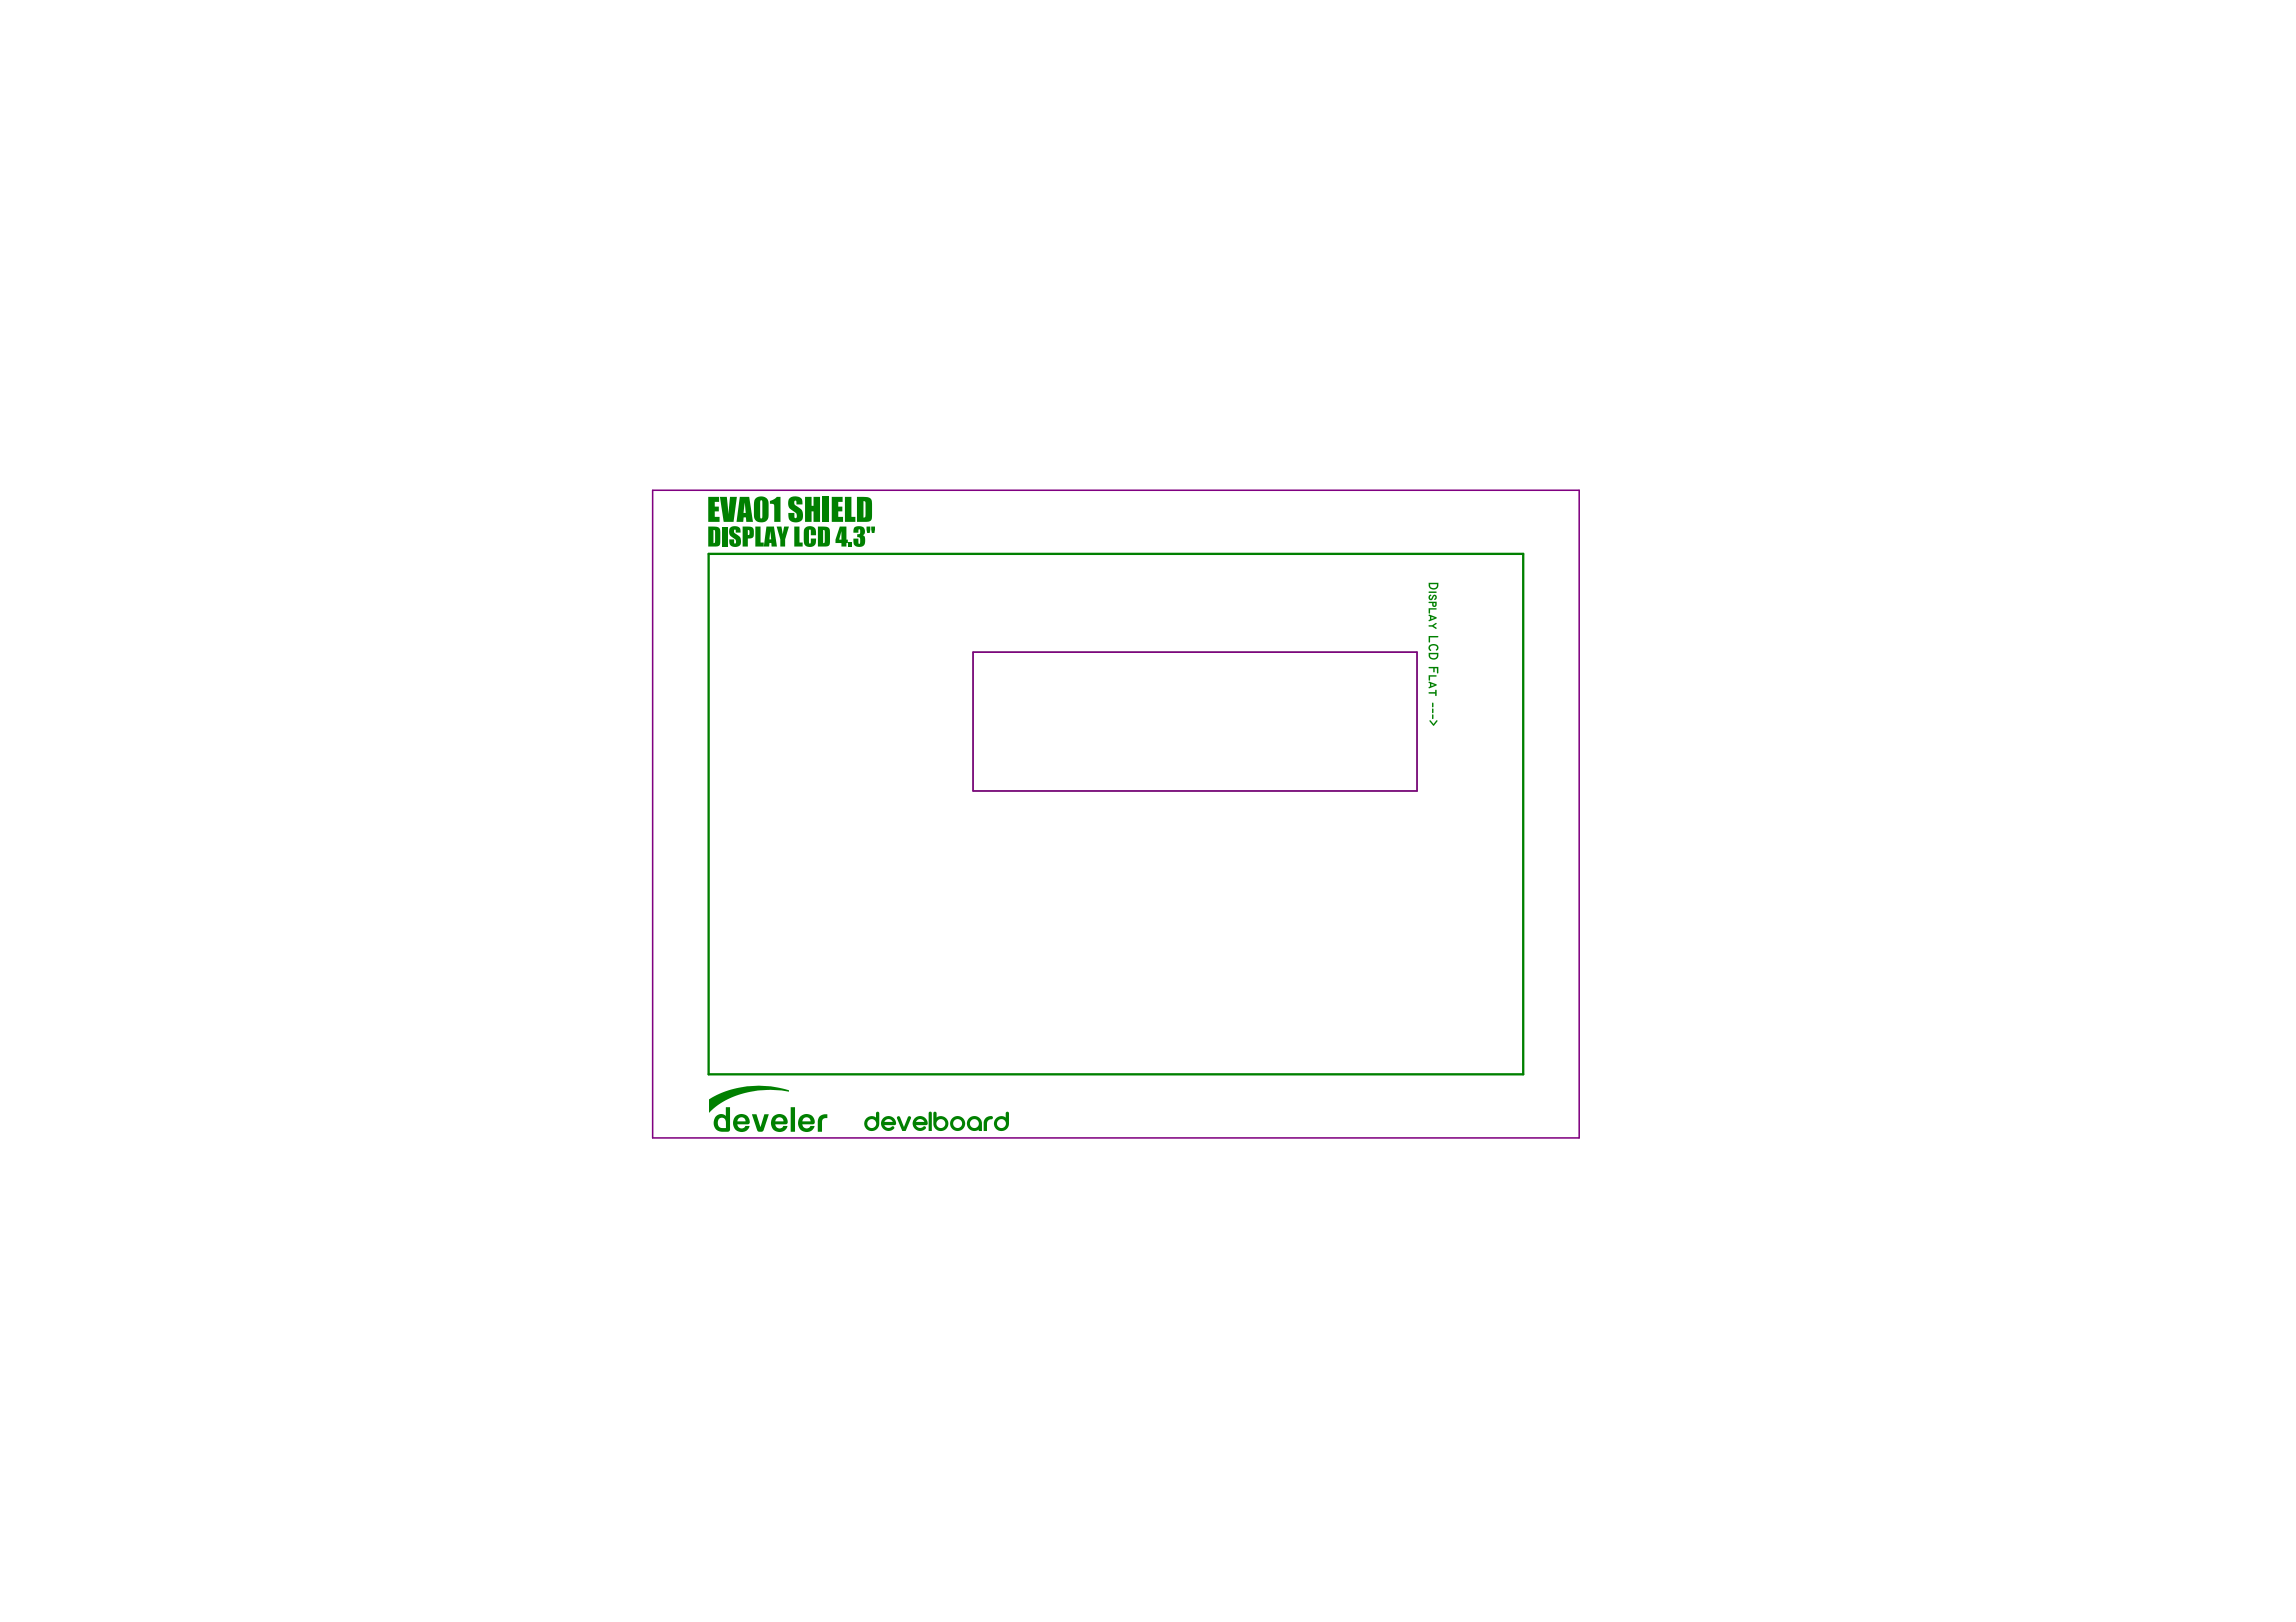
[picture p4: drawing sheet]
<svg xmlns="http://www.w3.org/2000/svg" width="297mm" height="210mm" viewBox="0 0 297 210" stroke-linecap="round" stroke-linejoin="round" font-family="sans-serif">
<path d="M125.9 84.4h57.4v18h-57.4z" fill="none" stroke="#808080" stroke-width=".13"/>
<path d="M91.7 142.3l1.1-.6 1.2-.5 2.6-.6 1.6-.1 1.5 .1 2.4 .5v.2l-1-.2-1.5-.1-1.5 .1-2.1 .4-1.2 .5-1.2 .5-1 .7-.9 .8z" fill="#008000"/>
<path d="M125.9 84.4h57.4v18h-57.4z" fill="none" stroke="#808080" stroke-width=".13"/>
<path d="M91.7 71.7h105.4v67.3h-105.4z" fill="none" stroke="#008000" stroke-width=".3"/>
<g fill="#008000">
<path d="M184.8 76.6l1-.1 .1 .1-.1 .1h-.9z"/>
<path d="M184.9 77l.2-.1 .1 .1-.2 .3 .1 .2 .3-.5h.3l.2 .2-.1 .3-.1 .1h-.1l.1-.3-.1-.2-.3 .5h-.3l-.2-.2z"/>
<path d="M184.8 78.7h1l.1 .1-.1 .1h-.8v.4l-.1 .1-.1-.1z"/>
<path d="M184.8 80.9h.5l.5-.3v.2l-.3 .2 .4 .3-.1 .1-.5-.3h-.4z"/>
<path d="M184.8 82.3h1.2l.1 .1-.1 .1h-1v.6l-.1 .1-.1-.1z"/>
<path d="M184.9 83.5l.5-.2 .5 .1 .2 .3v.3l-.3 .2 .1-.3v-.2l-.3-.2h-.3l-.3 .3 .2 .4h-.2l-.2-.3z"/>
<path d="M184.8 86.3h1.3v.8h-.2v-.6h-.3v.4l-.1 .1-.1-.1v-.4h-.5z"/>
<path d="M184.8 87.4h1l.1 .1-.1 .1h-.8v.4l-.1 .1-.1-.1z"/>
<path d="M184.8 89.6h.9v-.3h.1v.7h-.1v-.2h-.8z"/>
<path d="M185.3 90.9l.1 .1v.5h-.1z"/>
<path d="M185.3 91.7l.1 .1v.5l-.1-.1z"/>
<path d="M185.3 92.5h.1v.6l-.1-.1z"/>
<path d="M184.9 93.2h.2l.4 .5 .3-.5 .2 .1-.5 .6z"/>
<path d="M97.3 144.2h.6l.5 1.7 .5-1.7h.6l-.8 2.2-.5 .1-.2-.2z"/>
<path d="M102.3 143.3h.6l-.1 3.2-.5-.1z"/>
<path d="M106.1 144.5l.4-.3h.5v.5h-.2a.44 .44 0 0 0-.5 .5v1.2l-.5 .1v-1.4z"/>
<path d="M116.1 144.5l.1-.1 .2 .1 .5 1.3 .6-1.3a.21 .21 0 0 1 .2 0 .21 .21 0 0 1 .1 .2l-.6 1.7h-.5l-.7-1.7z"/>
<path d="M120.2 143.9h.2l.1 .1 .1 2.4h-.5z"/>
<path d="M127.5 144.7l.6-.3 .2 .1 .2 .1-.1 .2-.4 .1-.3 .3v1.2h-.4v-1.3z"/>
<path d="M93.4 68.1h.7v2.6h-.7z"/>
<path d="M94.5 68.3l.2-.2h.4l.4 .1 .2 .1 .1 .6h-.6l-.1-.4-.1 .1v.2v.2l.7 .5 .2 .6a.64 .64 0 0 1-.8 .7l-.4-.1-.3-.3-.1-.6h.7v.5h.2v-.1v-.4l-.7-.4-.1-.2-.1-.5z"/>
<path d="M97.7 68.1h.7v2.1h.4v.5h-1.1z"/>
<path d="M100.5 68.1h.6l.2 1.1 .1-1.1h.7l-.5 1.7v.9h-.6v-.9z"/>
<path d="M102.8 68.1h.6v2.1h.4v.5h-1z"/>
<path d="M104.1 68.3l.3-.2h.5a.74 .74 0 0 1 .7 .9v.3h-.7v-.7h-.2v1.7h.2v-.6h.7l-.1 .5-.1 .3-.3 .2-.4 .1a.75 .75 0 0 1-.7-1v-1.2z"/>
<path d="M109.8 70.2h.5v.5h-.5z"/>
<path d="M110.5 68.2l.7-.1 .6 .2 .1 .3v.3l-.3 .4 .3 .2v.6a.64 .64 0 0 1-.7 .7l-.4-.1-.3-.2-.1-.8h.7v.6h.1l.1-.6-.1-.2h-.3v-.4h.3l.1-.5-.2-.1v.4h-.7z"/>
<path d="M112.1 68.1h.5l-.1 .9h-.3z"/>
<path d="M112.7 68.1h.5l-.1 .9h-.3z"/>
<path d="M91.6 64.3h1.4v.6h-.5v.7h.5v.6h-.5v.7h.6v.6h-1.5z"/>
<path d="M93.1 64.3h.9l.2 2.3 .2-2.3h.9l-.4 3.2h-1.3z"/>
<path d="M99.6 64.8l.6-.2 .3-.3h.5v3.2h-.8l-.1-2.2-.1-.1h-.4z"/>
<path d="M102.2 64.5l.3-.2 .5-.1a.74 .74 0 0 1 .8 1v.1h-.8v-.5h-.1l-.1 .1v.4l.9 .7 .2 .7a.8 .8 0 0 1-1 .9 .83 .83 0 0 1-.9-1v-.2h.8v.6l.2 .1 .1-.2-.1-.5-.8-.6-.2-.2v-.7z"/>
<path d="M104.2 64.3h.8v1.2h.2v-1.2h.9v3.2h-.9v-1.3h-.2v1.3h-.8z"/>
<path d="M106.4 64.3h.9v3.2h-.9z"/>
<path d="M107.6 64.3h1.4v.6h-.6v.7h.6v.6h-.6v.7h.7v.6h-1.5z"/>
<path d="M109.3 64.3h.9v2.6h.5v.6h-1.4z"/>
<path d="M184.8 75.4h1.3l-.1 .6-.4 .3-.5-.1-.2-.3zM185 75.6l.1 .3 .2 .2h.4l.2-.3v-.2z"/>
<path d="M184.8 77.9h1.1l-.1 .5-.2 .1h-.2l-.1-.1v-.4h-.4zM185.5 78v.3l.1 .1 .1-.4z"/>
<path d="M184.8 79.6l1 .3 .1 .1-1 .4-.1-.1 .2-.1v-.4l-.2-.1zM185.2 79.8v.3l.4-.1z"/>
<path d="M184.8 84.5h1.3l-.1 .6-.4 .2h-.5l-.2-.3zM185 84.7l.1 .3 .2 .2 .4-.1 .2-.2v-.2z"/>
<path d="M184.8 88.2l1 .3 .1 .2-1 .4-.1-.2 .2-.1v-.4h-.2zM185.2 88.5v.3l.4-.2z"/>
<path d="M93 144.8l-.1 .3v.4l.1 .3 .2 .1 .7 .1v-.8a.52 .52 0 0 0-.3-.5 .52 .52 0 0 0-.6 .1zM92.6 144.5l.3-.3h.4h.4l.2 .2v-1.1h.5v2.9a.29 .29 0 0 1-.3 .3l-.9-.1a1.2 1.2 0 0 1-.6-1.9z"/>
<path d="M95.2 144.5l.4-.3h.5a.91 .91 0 0 1 .8 1.3l-1.5 .1a.56 .56 0 0 0 .5 .4 .56 .56 0 0 0 .6-.3h.5l-.3 .5-.4 .2-.5 .1a1.2 1.2 0 0 1-.6-2zM95.6 144.7l-.2 .4h1.1a.53 .53 0 0 0-.4-.5 .53 .53 0 0 0-.5 .1z"/>
<path d="M100 144.5l.5-.3h.5a.91 .91 0 0 1 .8 1.3l-1.5 .1a.56 .56 0 0 0 .5 .4 .56 .56 0 0 0 .6-.3h.5l-.3 .5-.4 .2-.5 .1a1.2 1.2 0 0 1-.7-2zM100.5 144.7l-.2 .4h1.1a.53 .53 0 0 0-.4-.5 .53 .53 0 0 0-.5 .1z"/>
<path d="M103.5 144.5l.5-.3h.5a.91 .91 0 0 1 .8 1.3l-1.5 .1a.56 .56 0 0 0 .5 .4 .56 .56 0 0 0 .6-.3h.5l-.3 .5-.4 .2-.5 .1a1.2 1.2 0 0 1-.7-2zM104 144.7l-.2 .4h1.1a.53 .53 0 0 0-.4-.5 .53 .53 0 0 0-.5 .1z"/>
<path d="M112.1 144.7l.6-.3 .3 .1 .3 .1 .1-.6 .1-.1h.2v1.6l-.3 .6-.3 .2-.4 .1-.3-.1-.3-.2-.2-.3-.1-.4 .1-.4zM112.2 145.4a.6 .6 0 0 0 1.2 0 .6 .6 0 0 0-1.2 0z"/>
<path d="M114.5 145l-.1 .2h1.1l-.2-.3-.2-.1h-.3zM114.3 144.7l.3-.2 .4-.1 .6 .3 .3 .4v.3l-.1 .2h-1.4l.4 .4 .4-.1 .2-.1h.3a.63 .63 0 0 1-.9 .5l-.5-.2-.3-.4v-.5z"/>
<path d="M118.6 145l-.1 .2h1.1l-.2-.3-.3-.1h-.2zM118.4 144.7l.3-.2 .3-.1 .7 .3 .3 .4v.3l-.1 .2h-1.4l.4 .4 .4-.1 .2-.1h.3a.63 .63 0 0 1-.9 .5l-.5-.2-.3-.4v-.5z"/>
<path d="M120.8 143.9h.2l.2 .1v.6l.2-.1 .4-.1 .4 .2 .4 .3 .1 .4v.4l-.4 .5-.4 .1-.4 .1-.3-.2-.3-.2-.1-.5zM121.1 145.4a.6 .6 0 0 0 1.2 0 .6 .6 0 0 0-1.2 0z"/>
<path d="M122.9 145.4a1 1 0 0 1 2 0 1 1 0 0 1-2 0zM123.3 145.4a.6 .6 0 0 0 1.2 0 .6 .6 0 0 0-1.2 0z"/>
<path d="M125.5 145.4a.58 .58 0 0 0 1.1 0 .58 .58 0 0 0-1.1 0zM125.4 144.7l.3-.2 .4-.1 .3 .1 .4 .2 .2 .6v1.1h-.4v-.2l-.3 .1h-.4l-.5-.2-.2-.3-.1-.4 .1-.4z"/>
<path d="M128.9 144.7l.6-.3 .3 .1 .3 .1v-.6l.2-.1h.2v1.6l-.3 .6-.3 .2-.4 .1-.3-.1-.3-.2-.2-.3-.1-.4 .1-.4zM129 145.4a.58 .58 0 0 0 1.1 0 .58 .58 0 0 0-1.1 0z"/>
<path d="M91.6 68.1l1.1 .1 .4 .2 .1 1.7-.1 .4-.1 .1-1.4 .1zM92.3 68.6v1.7l.2-.2v-1.3v-.2z"/>
<path d="M96.1 68.1l1 .1 .3 .1 .1 .2v1l-.3 .1-.5 .1v1h-.6zM96.7 68.6l.1 .6 .2-.1v-.3l-.1-.2z"/>
<path d="M99.2 68.1h.9l.4 2.6h-.7v-.4h-.2l-.1 .4h-.7zM99.7 68.7l-.2 1.1h.3z"/>
<path d="M105.8 68.1l1.1 .1 .4 .2 .1 1.7-.1 .4-.1 .1-1.4 .1zM106.5 68.6v1.7l.2-.2v-1.3v-.2z"/>
<path d="M108.6 68.1h.9v1.7h.2v.5h-.2v.4h-.6v-.4h-.8v-.5zM108.9 68.7l-.3 1.1h.3z"/>
<path d="M95.7 64.3h1.2l.5 3.2h-.9v-.5h-.3v.5h-.9zM96.4 65l-.2 1.4h.3z"/>
<path d="M97.8 64.5l.4-.2h.4l.5 .1 .3 .3v.6v1.6l-.2 .4-.3 .2h-.9l-.2-.1-.2-.3-.1-1.9 .1-.5zM98.4 64.8l-.1 2 .1 .3a.16 .16 0 0 0 .2-.1 .16 .16 0 0 0 0-.1v-1.8a.24 .24 0 0 0-.1-.4z"/>
<path d="M110.9 64.3l1.4 .1a.89 .89 0 0 1 .5 1v1.7l-.1 .3-.4 .1h-1.4zM111.7 64.9v2.1a.3 .3 0 0 0 .3-.5v-1.5l-.1-.1z"/>
</g>
<path d="M125.9 84.4h57.4v18h-57.4z" fill="none" stroke="#808080" stroke-width=".13"/>
<path d="M84.4 63.4h119.9v83.9h-119.9zM125.9 84.4h57.4v18h-57.4z" fill="none" stroke="#800080" stroke-width=".2"/>
</svg>
